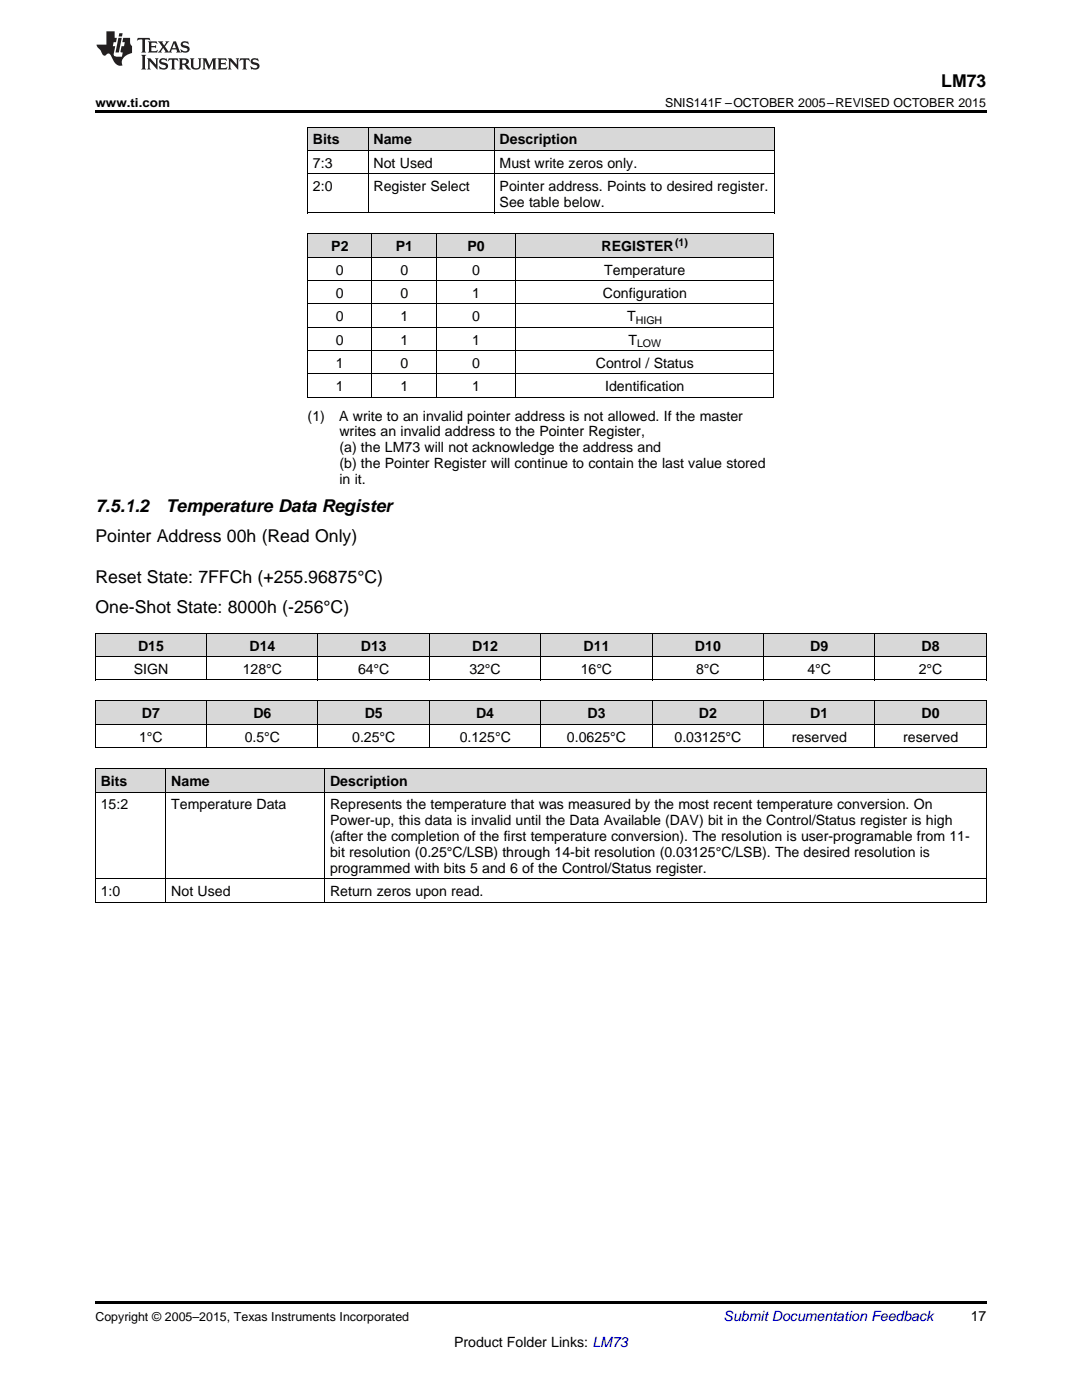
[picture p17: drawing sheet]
<svg xmlns="http://www.w3.org/2000/svg" width="216mm" height="279mm" viewBox="0 0 216 279" stroke-linecap="round" stroke-linejoin="round" font-family="sans-serif">
<defs><g id="words">
<g font-size="3.5">
<text x="187.8" y="17.3">LM73</text>
<text x="19" y="102.2">7.5.1.2</text>
<text x="33.1" y="102.2">Temperature Data Register</text>
<text x="19" y="108.2">Pointer Address 00h (Read Only)</text>
<text x="19" y="116.3">Reset State: 7FFCh (+255.96875°C)</text>
<text x="19" y="122.2">One-Shot State: 8000h (-256°C)</text>
</g>
<g font-size="2.8">
<text x="62.4" y="28.8">Bits</text>
<text x="74.5" y="28.8">Name</text>
<text x="99.7" y="28.8">Description</text>
<text x="62.4" y="33.4">7:3</text>
<text x="74.5" y="33.4">Not Used</text>
<text x="99.7" y="33.4">Must write zeros only.</text>
<text x="62.4" y="38.1">2:0</text>
<text x="74.5" y="38.1">Register Select</text>
<text x="99.7" y="38.1">Pointer address. Points to desired register.</text>
<text x="99.7" y="41.3">See table below.</text>
<text x="66.1" y="50.1">P2</text>
<text x="79" y="50.1">P1</text>
<text x="93.3" y="50.1">P0</text>
<text x="120.1" y="50.1">REGISTER</text>
<text x="67" y="54.8">0</text>
<text x="67" y="59.4">0</text>
<text x="79.9" y="54.8">0</text>
<text x="79.9" y="59.4">0</text>
<text x="94.2" y="54.8">0</text>
<text x="94.2" y="59.4">1</text>
<text x="120.3" y="59.4">Configuration</text>
<text x="120.6" y="54.8">Temperature</text>
<text x="67" y="64.1">0</text>
<text x="79.9" y="64.1">1</text>
<text x="94.2" y="64.1">0</text>
<text x="125.2" y="64.1">T</text>
<text x="67" y="68.8">0</text>
<text x="79.9" y="68.8">1</text>
<text x="94.2" y="68.8">1</text>
<text x="125.4" y="68.8">T</text>
<text x="67" y="73.4">1</text>
<text x="79.9" y="73.4">0</text>
<text x="94.2" y="73.4">0</text>
<text x="118.9" y="73.4">Control / Status</text>
<text x="61.4" y="83.9">(1)</text>
<text x="67" y="78.1">1</text>
<text x="67.7" y="83.9">A write to an invalid pointer address is not allowed. If the master</text>
<text x="79.9" y="78.1">1</text>
<text x="94.2" y="78.1">1</text>
<text x="120.8" y="78.1">Identification</text>
<text x="67.7" y="87.1">writes an invalid address to the Pointer Register,</text>
<text x="67.7" y="90.3">(a) the LM73 will not acknowledge the address and</text>
<text x="67.7" y="93.5">(b) the Pointer Register will continue to contain the last value stored</text>
<text x="67.7" y="96.6">in it.</text>
<text x="27.6" y="129.8">D15</text>
<text x="49.8" y="129.8">D14</text>
<text x="72" y="129.8">D13</text>
<text x="94.2" y="129.8">D12</text>
<text x="116.5" y="129.8">D11</text>
<text x="138.7" y="129.8">D10</text>
<text x="161.7" y="129.8">D9</text>
<text x="183.9" y="129.8">D8</text>
<text x="26.7" y="134.5">SIGN</text>
<text x="48.4" y="134.5">128°C</text>
<text x="71.4" y="134.5">64°C</text>
<text x="93.7" y="134.5">32°C</text>
<text x="115.9" y="134.5">16°C</text>
<text x="138.9" y="134.5">8°C</text>
<text x="161.1" y="134.5">4°C</text>
<text x="183.3" y="134.5">2°C</text>
<text x="28.3" y="143.3">D7</text>
<text x="50.6" y="143.3">D6</text>
<text x="72.8" y="143.3">D5</text>
<text x="95" y="143.3">D4</text>
<text x="117.2" y="143.3">D3</text>
<text x="139.5" y="143.3">D2</text>
<text x="161.7" y="143.3">D1</text>
<text x="183.9" y="143.3">D0</text>
<text x="27.8" y="148">1°C</text>
<text x="48.8" y="148">0.5°C</text>
<text x="70.3" y="148">0.25°C</text>
<text x="91.7" y="148">0.125°C</text>
<text x="113.1" y="148">0.0625°C</text>
<text x="134.6" y="148">0.03125°C</text>
<text x="158" y="148">reserved</text>
<text x="180.2" y="148">reserved</text>
<text x="20.1" y="156.8">Bits</text>
<text x="20.1" y="161.5">15:2</text>
<text x="34.2" y="156.8">Name</text>
<text x="34.2" y="161.5">Temperature Data</text>
<text x="65.9" y="156.8">Description</text>
<text x="65.9" y="161.5">Represents the temperature that was measured by the most recent temperature conversion. On</text>
<text x="65.9" y="164.7">Power-up, this data is invalid until the Data Available (DAV) bit in the Control/Status register is high</text>
<text x="65.9" y="167.9">(after the completion of the first temperature conversion). The resolution is user-programable from 11-</text>
<text x="65.9" y="171">bit resolution (0.25°C/LSB) through 14-bit resolution (0.03125°C/LSB). The desired resolution is</text>
<text x="20.1" y="178.9">1:0</text>
<text x="34.2" y="178.9">Not Used</text>
<text x="65.9" y="174.2">programmed with bits 5 and 6 of the Control/Status register.</text>
<text x="65.9" y="178.9">Return zeros upon read.</text>
<text x="193.7" y="263.6">17</text>
<text x="90.6" y="268.9">Product Folder Links: LM73</text>
</g>
<text font-size="2.8" fill="#0000c8" x="144.4" y="263.6">Submit Documentation Feedback</text>
<g font-size="2.5">
<text x="19" y="21.4">www.ti.com</text>
<text x="132.7" y="21.4">SNIS141F –OCTOBER 2005–REVISED OCTOBER 2015</text>
<text x="19" y="263.6">Copyright © 2005–2015, Texas Instruments Incorporated</text>
</g>
<g font-size="2.1">
<text x="134.7" y="49">(1)</text>
<text x="126.9" y="64.7">HIGH</text>
<text x="127.1" y="69.3">LOW</text>
</g>
</g></defs>
<g fill="#d8d8d8">
<path d="M19 153.5h14.1v4.6h-14.1z"/>
<path d="M33.1 153.5h31.7v4.6h-31.7z"/>
<path d="M64.8 153.5h132v4.6h-132z"/>
<path d="M19 139.9h22.3v4.7h-22.3z"/>
<path d="M41.3 139.9h22.2v4.7h-22.2z"/>
<path d="M63.5 139.9h22.2v4.7h-22.2z"/>
<path d="M85.7 139.9h22.2v4.7h-22.2z"/>
<path d="M107.9 139.9h22.3v4.7h-22.3z"/>
<path d="M130.2 139.9h22.2v4.7h-22.2z"/>
<path d="M152.4 139.9h22.2v4.7h-22.2z"/>
<path d="M174.6 139.9h22.2v4.7h-22.2z"/>
<path d="M19 126.4h22.3v4.7h-22.3z"/>
<path d="M41.3 126.4h22.2v4.7h-22.2z"/>
<path d="M63.5 126.4h22.2v4.7h-22.2z"/>
<path d="M85.7 126.4h22.2v4.7h-22.2z"/>
<path d="M107.9 126.4h22.3v4.7h-22.3z"/>
<path d="M130.2 126.4h22.2v4.7h-22.2z"/>
<path d="M152.4 126.4h22.2v4.7h-22.2z"/>
<path d="M174.6 126.4h22.2v4.7h-22.2z"/>
<path d="M61.4 46.7h12.9v4.7h-12.9z"/>
<path d="M74.3 46.7h12.9v4.7h-12.9z"/>
<path d="M87.2 46.7h15.7v4.7h-15.7z"/>
<path d="M102.9 46.7h51.6v4.7h-51.6z"/>
<path d="M61.4 25.4h12.1v4.7h-12.1z"/>
<path d="M73.5 25.4h25.1v4.7h-25.1z"/>
<path d="M98.6 25.4h55.9v4.7h-55.9z"/>
</g>
<g fill="#000">
<path d="M19 22h177.8v.5h-177.8zM61.4 42.5h.1zM98.5 42.5h.1zM154.4 42.5h.1zM61.4 79.3h.1zM87.1 79.3h.1zM102.8 79.3h.1zM154.4 79.3h.1zM19 135.7h.2zM63.4 135.7h.1zM85.6 135.7h.1zM107.8 135.7h.1z"/>
<path d="M130.1 135.7h.1zM152.3 135.7h.1zM174.5 135.7h.1zM196.7 135.7h.1zM19 149.2l.2 .1zM63.4 149.2l.1 .1zM85.6 149.2l.1 .1zM107.8 149.2l.1 .1zM130.1 149.2l.1 .1zM152.3 149.2l.1 .1zM174.5 149.2l.1 .1zM196.7 149.2l.1 .1z"/>
<path d="M19 180.1h.2zM64.7 180.1h.1zM196.7 180.1h.1zM19 259.7h177.8v.5h-177.8z"/>
</g>
<g fill="none" stroke="#000" stroke-width=".2">
<path d="M61.4 34.7h93.1M61.4 30h93.1M61.4 25.3h93.1M61.4 25.4v17.1M73.4 25.4v17.1M98.6 25.4v17.1M154.5 25.4v17.1M61.4 56h93.1M61.4 51.3h93.1M61.4 46.7h93.1M61.4 42.5h93.1M61.4 46.7v32.6"/>
<path d="M74.2 46.7v32.6M87.1 46.7v32.6M102.8 46.7v32.6M154.4 46.7v32.6M61.4 79.3h93.1M61.4 74.6h93.1M61.4 70h93.1M61.4 65.3h93.1M61.4 60.7h93.1M19 139.9h177.8M19 135.7h177.8M19 131h177.8"/>
<path d="M19 126.4h177.8M19.1 126.4v9.3M19.1 139.9v9.4M41.2 126.4v9.3M41.2 139.9v9.4M63.4 126.4v9.3M63.4 139.9v9.4M85.7 126.4v9.3M85.7 139.9v9.4M107.9 126.4v9.3M107.9 139.9v9.4M130.1 126.4v9.3"/>
<path d="M130.1 139.9v9.4M152.3 126.4v9.3M152.3 139.9v9.4M174.6 126.4v9.3M174.6 139.9v9.4M196.8 126.4v9.3M196.8 139.9v9.4M19 158.1h177.8M19 153.4h177.8M19 149.2h177.8M19 144.6h177.8M19.1 153.4v26.7"/>
<path d="M33.1 153.4v26.7M64.8 153.4v26.7M196.8 153.4v26.7M19 175.4h177.8M19 180.1h177.8"/>
</g>
<g fill="#231f20">
<path d="M27.5 7.6l-.1 .5 .4-.2h.6v.1v2.1l-.2 .4h1l-.3-.4v-2.1l.1-.1h.5l.5 .2-.2-.5zM29.5 8.3l.2 .3v1.5l-.2 .4h1.8l.2-.6a1.04 1.04 0 0 1-1.3 .2v-.7h.6l.3 .2v-.6l-.3 .2h-.6v-.6l.8-.1 .4 .3-.2-.5zM31.5 8.3l.9 1.1-.9 1.1h.8l-.2-.2 .5-.7 .4 .7-.2 .2h1.5l-.1-.2 .1-.4h.9l.1 .4-.2 .2h1l-.3-.3-.7-1.9h-.5l-.9 2-.8-1 .9-1h-.8l.1 .3-.3 .5-.4-.6 .2-.2zM34.7 8.6l.4 1h-.7zM36.3 8.4a.63 .63 0 0 0-.2 .7 .63 .63 0 0 0 .6 .4l.6 .2 .1 .2a.75 .75 0 0 1-.7 .4 .75 .75 0 0 1-.6-.5l.1 .7 .1-.1a1.11 1.11 0 0 0 1.5-.6 1.13 1.13 0 0 0-1.2-.8l-.1-.4a1.04 1.04 0 0 1 1.2 .2l-.2-.5-.1 .1-.5-.2zM28.2 10.9l.2 .4v2.2l-.2 .4h1l-.3-.4v-2.2l.3-.4zM29.3 11.6l.3 .4v1.5l-.3 .4h.8l-.2-.4v-1.3l1.5 1.7v-1.9l.2-.4h-.7l.2 .4v.9l-1.1-1.3zM32 11.8a.62 .62 0 0 0-.2 .7 .62 .62 0 0 0 .6 .4l.6 .1 .1 .3a.76 .76 0 0 1-.7 .3 .76 .76 0 0 1-.6-.4l.1 .7 .1-.1a1.11 1.11 0 0 0 1.5-.6 1.13 1.13 0 0 0-1.2-.8l-.1-.4a1.04 1.04 0 0 1 1.2 .2l-.2-.6-.1 .1-.5-.1zM33.7 11.6l-.2 .6a.61 .61 0 0 1 .8-.3v1.6l-.2 .4h.9l-.2-.4v-1.6a.63 .63 0 0 1 .8 .3l-.2-.6zM35.6 11.6l.3 .4v1.5l-.3 .4h1l-.2-.2v-.8l.5 .2a.76 .76 0 0 0 1.2 .7l-1-1a.58 .58 0 0 0 .6-.5 .58 .58 0 0 0-.5-.6zM36.4 11.9h.1a.45 .45 0 0 1 .5 .1 .45 .45 0 0 1 .1 .5l-.7 .2zM37.9 11.6l.2 .2a2.17 2.17 0 0 0 .3 1.9 .99 .99 0 0 0 1.6-.6v-1.1l.2-.4h-.7l.2 .2a1.92 1.92 0 0 1-.2 1.8 .6 .6 0 0 1-.9-.5v-1.1l.2-.4zM40.4 11.6l.2 .4v1.5l-.2 .4h.7l-.2-.4v-1.4l.8 1.8 .8-1.8v1.4l-.2 .4h.9l-.2-.4v-1.5l.2-.4h-.8l-.6 1.5-.6-1.5zM43.4 11.6l.2 .4v1.5l-.2 .4h1.8l.2-.6a1.04 1.04 0 0 1-1.3 .1v-.6h.5l.4 .2v-.6l-.4 .2h-.5v-.7h.8l.3 .3-.1-.6zM45.5 11.6l.2 .4v1.5l-.2 .4h.7l-.2-.4v-1.3l1.5 1.7v-1.9l.2-.4h-.7l.2 .4v.9l-1.1-1.3zM47.9 11.6l-.1 .6a.61 .61 0 0 1 .8-.3v1.6l-.3 .4h1l-.3-.4 .1-1.6a.63 .63 0 0 1 .7 .3l-.1-.6zM50.2 11.8a.62 .62 0 0 0-.2 .7 .62 .62 0 0 0 .6 .4l.6 .1 .2 .3a.76 .76 0 0 1-.8 .3 .76 .76 0 0 1-.6-.4l.1 .7 .2-.1a1.11 1.11 0 0 0 1.5-.6 1.13 1.13 0 0 0-1.3-.8l-.1-.4a1.04 1.04 0 0 1 1.2 .2l-.1-.6-.2 .1-.5-.1z"/>
<path d="M21.2 6.3v2.6h-1.9l.1 .4 .7 .9a.91 .91 0 0 0 1 .8 .56 .56 0 0 1 .5-.3 .56 .56 0 0 1 .5 .3l.4 .8a1.53 1.53 0 0 0 1.9 1.2 1.54 1.54 0 0 1 1-2.1l.9-.3v-1.4a1.52 1.52 0 0 1-.3-1.6h-1.4l-.2 .8h.5l-.2 .8h-.4l-.2 1v.2l.4 .1-.2 .8a1.93 1.93 0 0 1-1.6-.3l.3-1.8h-.5l.2-.8h.4l.2-.8h-.4v-1.3zM23.6 7.6l-.6 2.9h.7l.6-2.9zM23.8 6.6l-.1 .7h.6l.2-.7z"/>
</g>
<use href="#words"/>
</svg>
